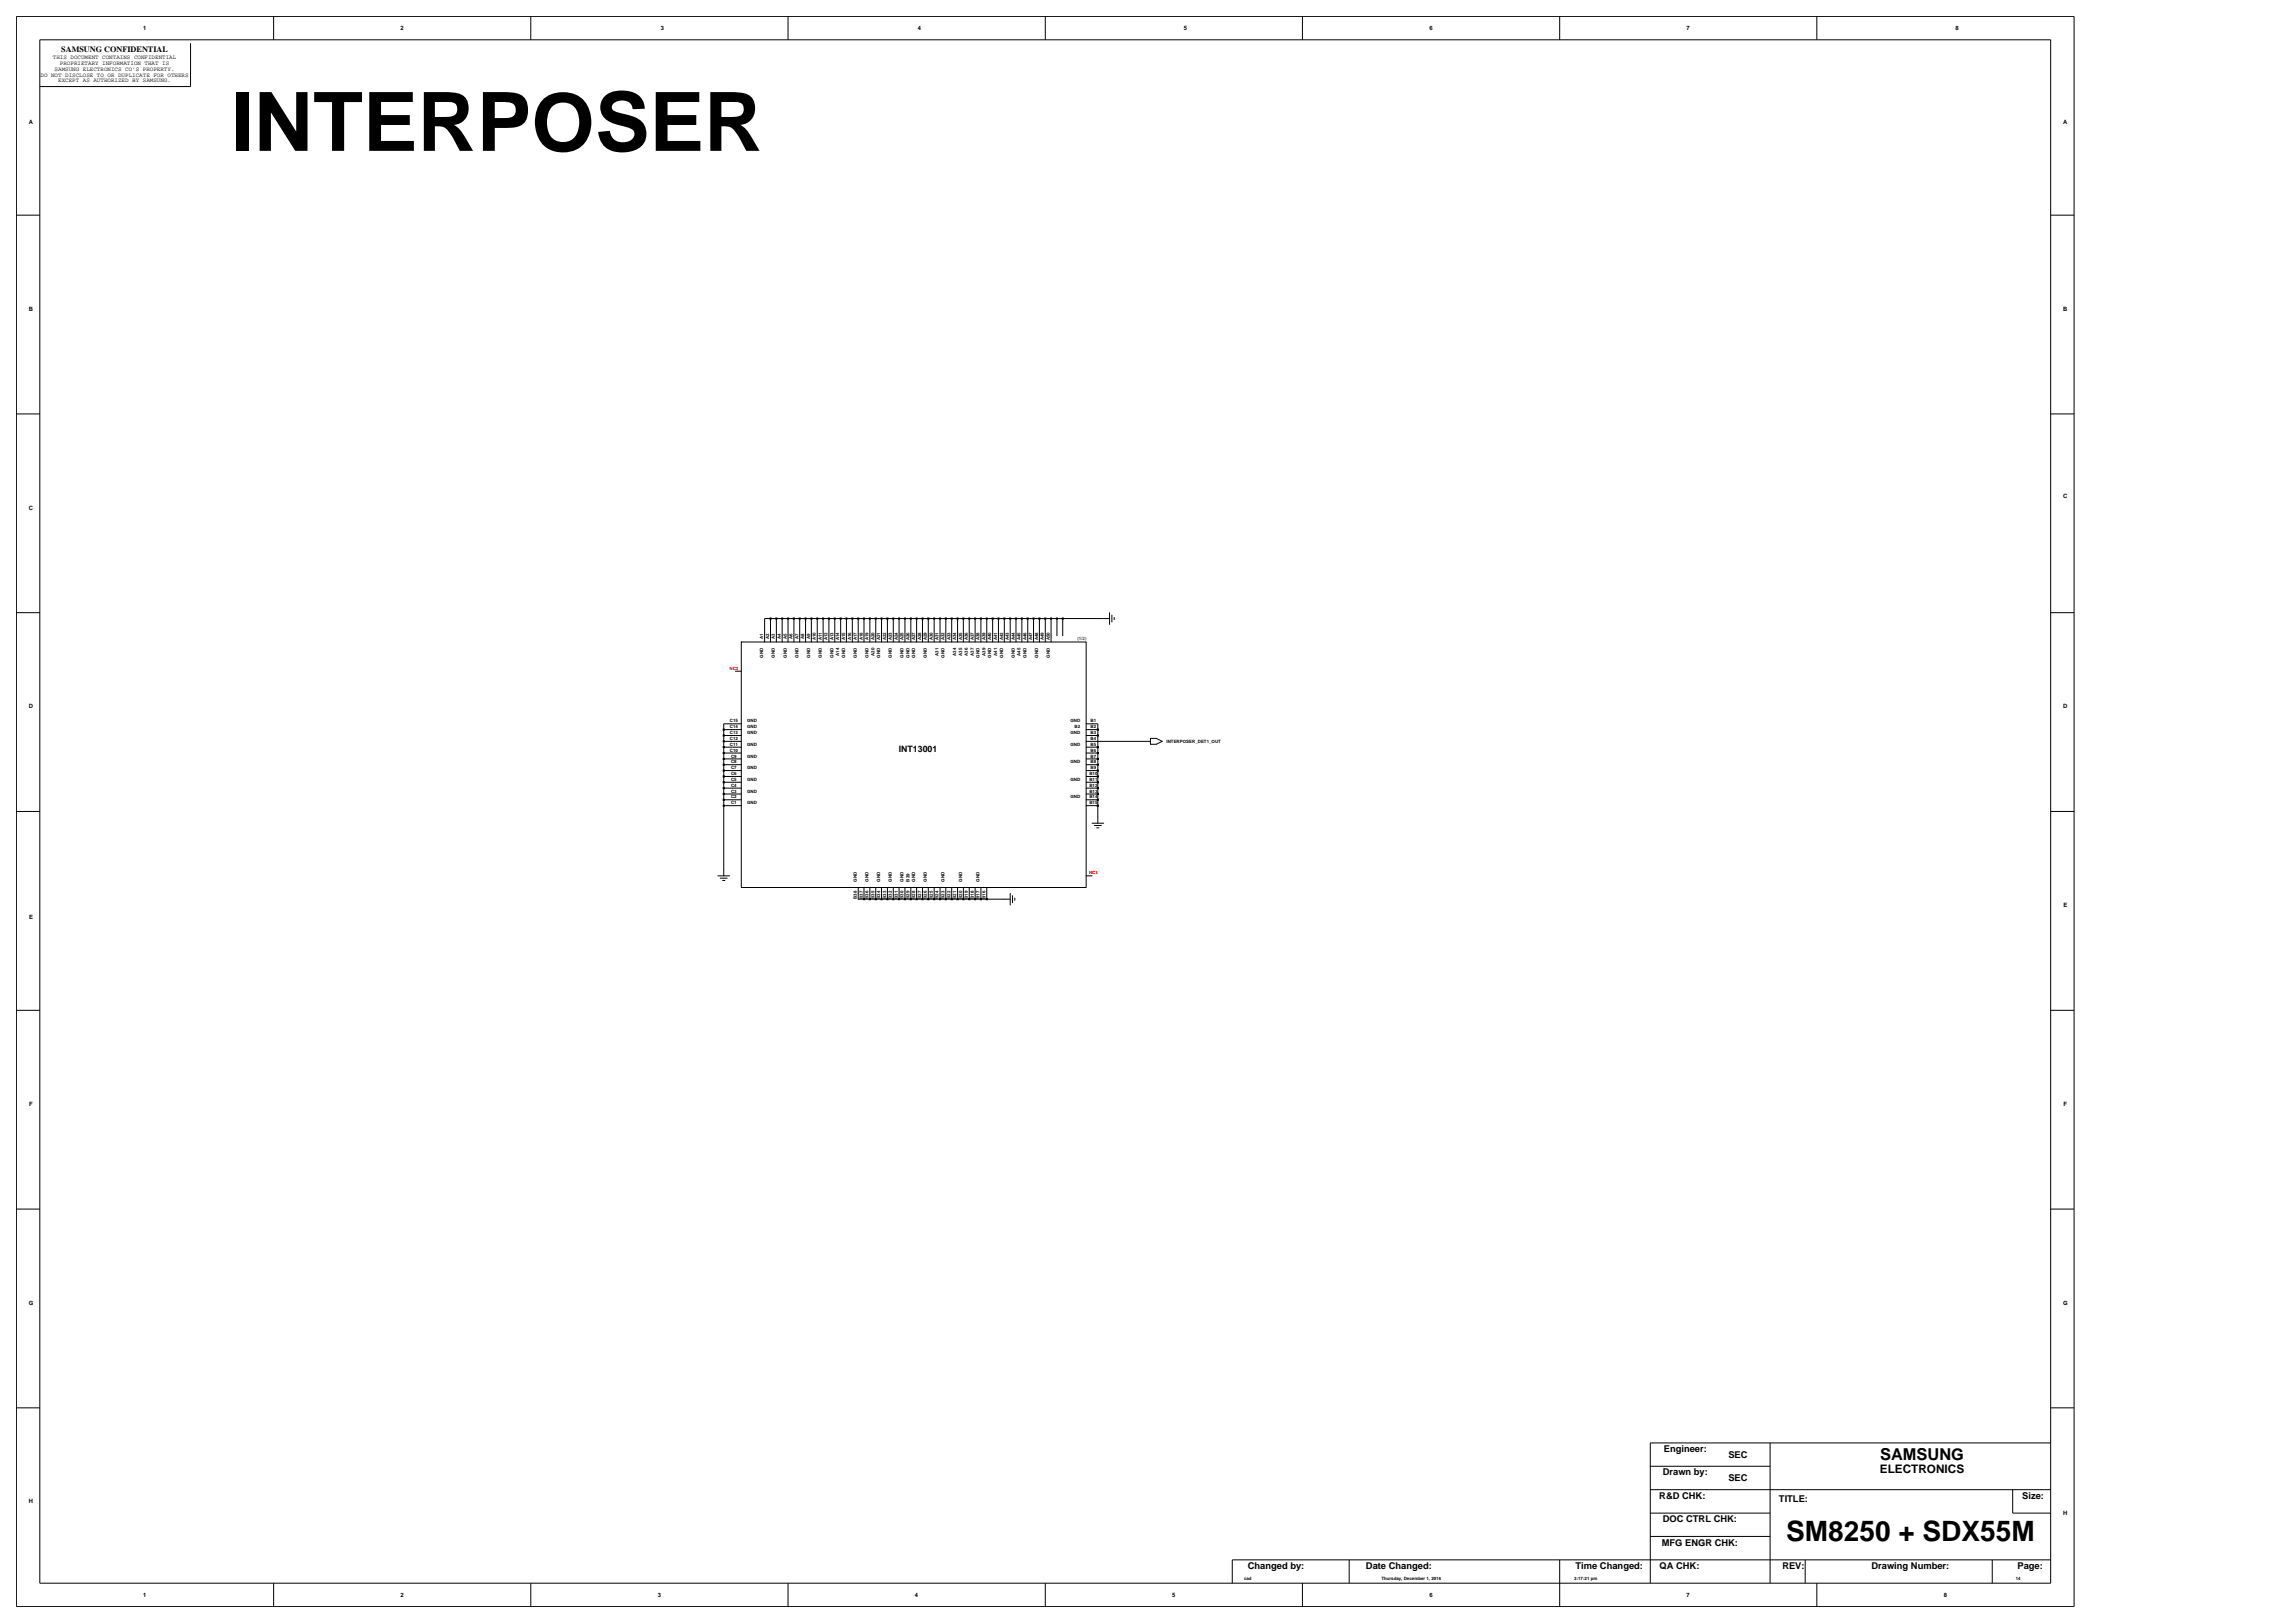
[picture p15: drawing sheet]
<svg xmlns="http://www.w3.org/2000/svg" width="420mm" height="297mm" viewBox="0 0 420 297" stroke-linecap="round" stroke-linejoin="round" font-family="sans-serif">
<defs><g id="words">
<text font-size="15" x="42.3" y="27.6">INTERPOSER</text>
<text font-size="5.1" x="326.9" y="282">SM8250 + SDX55M</text>
<text font-size="3" x="344.1" y="267.2">SAMSUNG</text>
<text font-size="2.2" x="344" y="269.6">ELECTRONICS</text>
<g font-size="1.7">
<text x="304.3" y="270">Drawn by:</text>
<text x="304.5" y="265.7">Engineer:</text>
<text x="316.3" y="266.8">SEC</text>
<text x="303.7" y="274.3">R&amp;D CHK:</text>
<text x="316.3" y="271.1">SEC</text>
<text x="325.6" y="274.8">TITLE:</text>
<text x="370.1" y="274.3">Size:</text>
<text x="304.3" y="278.6">DOC CTRL CHK:</text>
<text x="228.4" y="287.1">Changed by:</text>
<text x="250" y="287.1">Date Changed:</text>
<text x="288.3" y="287.1">Time Changed:</text>
<text x="303.7" y="287.1">QA CHK:</text>
<text x="304.1" y="282.8">MFG ENGR CHK:</text>
<text x="326.2" y="287.1">REV:</text>
<text x="342.5" y="287.1">Drawing Number:</text>
<text x="369.2" y="287.1">Page:</text>
</g>
<text font-size="1.6" x="164.5" y="137.6">INT13001</text>
<text font-size="1.5" x="11.2" y="9.5">SAMSUNG CONFIDENTIAL</text>
<g font-size="1.1">
<text x="26.2" y="5.5">1</text>
<text x="73.3" y="5.5">2</text>
<text x="120.9" y="5.5">3</text>
<text x="168" y="5.5">4</text>
<text x="216.7" y="5.5">5</text>
<text x="261.6" y="5.5">6</text>
<text x="308.7" y="5.5">7</text>
<text x="357.9" y="5.5">8</text>
<text x="9.7" y="10.8">THIS DOCUMENT CONTAINS CONFIDENTIAL</text>
<text x="11" y="11.9">PROPRIETARY INFORMATION THAT IS</text>
<text x="7.4" y="14">DO NOT DISCLOSE TO OR DUPLICATE FOR OTHERS</text>
<text x="10" y="12.9">SAMSUNG ELECTRONICS CO'S PROPERTY.</text>
<text x="10.6" y="15.1">EXCEPT AS AUTHORIZED BY SAMSUNG.</text>
<text x="5.3" y="22.6">A</text>
<text x="377.6" y="22.6">A</text>
<text x="5.3" y="56.9">B</text>
<text x="377.6" y="56.9">B</text>
<text x="5.3" y="93.3">C</text>
<text x="377.6" y="91.1">C</text>
<text x="5.3" y="129.6">D</text>
<text x="377.6" y="129.6">D</text>
<text x="377.6" y="166">E</text>
<text x="5.3" y="168.1">E</text>
<text x="5.4" y="202.4">F</text>
<text x="377.6" y="202.4">F</text>
<text x="5.3" y="238.7">G</text>
<text x="377.5" y="238.7">G</text>
<text x="5.3" y="275.1">H</text>
<text x="377.6" y="277.3">H</text>
<text x="26.2" y="292.2">1</text>
<text x="73.3" y="292.2">2</text>
<text x="120.4" y="292.2">3</text>
<text x="167.4" y="292.2">4</text>
<text x="214.5" y="292.2">5</text>
<text x="261.6" y="292.2">6</text>
<text x="308.7" y="292.2">7</text>
<text x="355.7" y="292.2">8</text>
</g>
<g font-size=".8">
<text x="139.7" y="116.9" transform="rotate(-90 139.7 116.9)">A1</text>
<text x="140.8" y="116.9" transform="rotate(-90 140.8 116.9)">A2</text>
<text x="141.8" y="116.9" transform="rotate(-90 141.8 116.9)">A3</text>
<text x="142.9" y="116.9" transform="rotate(-90 142.9 116.9)">A4</text>
<text x="144" y="116.9" transform="rotate(-90 144 116.9)">A5</text>
<text x="145" y="116.9" transform="rotate(-90 145 116.9)">A6</text>
<text x="146.1" y="116.9" transform="rotate(-90 146.1 116.9)">A7</text>
<text x="147.2" y="116.9" transform="rotate(-90 147.2 116.9)">A8</text>
<text x="148.2" y="116.9" transform="rotate(-90 148.2 116.9)">A9</text>
<text x="149.3" y="117.1" transform="rotate(-90 149.3 117.1)">A10</text>
<text x="150.4" y="117.1" transform="rotate(-90 150.4 117.1)">A11</text>
<text x="151.5" y="117.1" transform="rotate(-90 151.5 117.1)">A12</text>
<text x="152.5" y="117.1" transform="rotate(-90 152.5 117.1)">A13</text>
<text x="153.6" y="117.1" transform="rotate(-90 153.6 117.1)">A14</text>
<text x="154.7" y="117.1" transform="rotate(-90 154.7 117.1)">A15</text>
<text x="155.7" y="117.1" transform="rotate(-90 155.7 117.1)">A16</text>
<text x="156.8" y="117.1" transform="rotate(-90 156.8 117.1)">A17</text>
<text x="157.9" y="117.1" transform="rotate(-90 157.9 117.1)">A18</text>
<text x="159" y="117.1" transform="rotate(-90 159 117.1)">A19</text>
<text x="160" y="117.1" transform="rotate(-90 160 117.1)">A20</text>
<text x="161.1" y="117.1" transform="rotate(-90 161.1 117.1)">A21</text>
<text x="162.2" y="117.1" transform="rotate(-90 162.2 117.1)">A22</text>
<text x="163.2" y="117.1" transform="rotate(-90 163.2 117.1)">A23</text>
<text x="164.3" y="117.1" transform="rotate(-90 164.3 117.1)">A24</text>
<text x="165.4" y="117.1" transform="rotate(-90 165.4 117.1)">A25</text>
<text x="166.4" y="117.1" transform="rotate(-90 166.4 117.1)">A26</text>
<text x="167.5" y="117.1" transform="rotate(-90 167.5 117.1)">A27</text>
<text x="168.6" y="117.1" transform="rotate(-90 168.6 117.1)">A28</text>
<text x="169.6" y="117.1" transform="rotate(-90 169.6 117.1)">A29</text>
<text x="170.7" y="117.1" transform="rotate(-90 170.7 117.1)">A30</text>
<text x="171.8" y="117.1" transform="rotate(-90 171.8 117.1)">A31</text>
<text x="172.9" y="117.1" transform="rotate(-90 172.9 117.1)">A32</text>
<text x="173.9" y="117.1" transform="rotate(-90 173.9 117.1)">A33</text>
<text x="175" y="117.1" transform="rotate(-90 175 117.1)">A34</text>
<text x="176.1" y="117.1" transform="rotate(-90 176.1 117.1)">A35</text>
<text x="177.1" y="117.1" transform="rotate(-90 177.1 117.1)">A36</text>
<text x="178.2" y="117.1" transform="rotate(-90 178.2 117.1)">A37</text>
<text x="179.3" y="117.1" transform="rotate(-90 179.3 117.1)">A38</text>
<text x="180.3" y="117.1" transform="rotate(-90 180.3 117.1)">A39</text>
<text x="181.4" y="117.1" transform="rotate(-90 181.4 117.1)">A40</text>
<text x="182.5" y="117.1" transform="rotate(-90 182.5 117.1)">A41</text>
<text x="183.6" y="117.1" transform="rotate(-90 183.6 117.1)">A42</text>
<text x="184.6" y="117.1" transform="rotate(-90 184.6 117.1)">A43</text>
<text x="185.7" y="117.1" transform="rotate(-90 185.7 117.1)">A44</text>
<text x="186.8" y="117.1" transform="rotate(-90 186.8 117.1)">A45</text>
<text x="187.8" y="117.1" transform="rotate(-90 187.8 117.1)">A46</text>
<text x="188.9" y="117.1" transform="rotate(-90 188.9 117.1)">A47</text>
<text x="190" y="117.1" transform="rotate(-90 190 117.1)">A48</text>
<text x="191" y="117.1" transform="rotate(-90 191 117.1)">A49</text>
<text x="192.1" y="117.1" transform="rotate(-90 192.1 117.1)">A50</text>
<text x="197.2" y="117.2">(1/2)</text>
<text x="139.7" y="120.3" transform="rotate(-90 139.7 120.3)">GND</text>
<text x="141.8" y="120.3" transform="rotate(-90 141.8 120.3)">GND</text>
<text x="144" y="120.3" transform="rotate(-90 144 120.3)">GND</text>
<text x="146.1" y="120.3" transform="rotate(-90 146.1 120.3)">GND</text>
<text x="148.2" y="120.3" transform="rotate(-90 148.2 120.3)">GND</text>
<text x="150.4" y="120.3" transform="rotate(-90 150.4 120.3)">GND</text>
<text x="152.5" y="120.3" transform="rotate(-90 152.5 120.3)">GND</text>
<text x="153.6" y="120" transform="rotate(-90 153.6 120)">A14</text>
<text x="154.7" y="120.3" transform="rotate(-90 154.7 120.3)">GND</text>
<text x="156.8" y="120.3" transform="rotate(-90 156.8 120.3)">GND</text>
<text x="159" y="120.3" transform="rotate(-90 159 120.3)">GND</text>
<text x="160" y="120" transform="rotate(-90 160 120)">A20</text>
<text x="161.1" y="120.3" transform="rotate(-90 161.1 120.3)">GND</text>
<text x="163.2" y="120.3" transform="rotate(-90 163.2 120.3)">GND</text>
<text x="165.4" y="120.3" transform="rotate(-90 165.4 120.3)">GND</text>
<text x="166.4" y="120.3" transform="rotate(-90 166.4 120.3)">GND</text>
<text x="167.5" y="120.3" transform="rotate(-90 167.5 120.3)">GND</text>
<text x="169.6" y="120.3" transform="rotate(-90 169.6 120.3)">GND</text>
<text x="171.8" y="120" transform="rotate(-90 171.8 120)">A31</text>
<text x="172.9" y="120.3" transform="rotate(-90 172.9 120.3)">GND</text>
<text x="175" y="120" transform="rotate(-90 175 120)">A34</text>
<text x="176.1" y="120" transform="rotate(-90 176.1 120)">A35</text>
<text x="177.1" y="120" transform="rotate(-90 177.1 120)">A36</text>
<text x="178.2" y="120" transform="rotate(-90 178.2 120)">A37</text>
<text x="179.3" y="120.3" transform="rotate(-90 179.3 120.3)">GND</text>
<text x="180.3" y="120" transform="rotate(-90 180.3 120)">A39</text>
<text x="181.4" y="120.3" transform="rotate(-90 181.4 120.3)">GND</text>
<text x="182.5" y="120" transform="rotate(-90 182.5 120)">A41</text>
<text x="183.6" y="120.3" transform="rotate(-90 183.6 120.3)">GND</text>
<text x="185.7" y="120.3" transform="rotate(-90 185.7 120.3)">GND</text>
<text x="186.8" y="120" transform="rotate(-90 186.8 120)">A45</text>
<text x="187.8" y="120.3" transform="rotate(-90 187.8 120.3)">GND</text>
<text x="190" y="120.3" transform="rotate(-90 190 120.3)">GND</text>
<text x="192.1" y="120.3" transform="rotate(-90 192.1 120.3)">GND</text>
<text x="133.6" y="134.3">C13</text>
<text x="133.6" y="133.3">C14</text>
<text x="133.6" y="132.2">C15</text>
<text x="133.6" y="137.6">C10</text>
<text x="133.6" y="136.5">C11</text>
<text x="133.6" y="135.4">C12</text>
<text x="136.7" y="134.3">GND</text>
<text x="136.7" y="133.3">GND</text>
<text x="136.7" y="132.2">GND</text>
<text x="136.7" y="136.5">GND</text>
<text x="195.9" y="136.5">GND</text>
<text x="195.9" y="134.3">GND</text>
<text x="195.9" y="132.2">GND</text>
<text x="196.7" y="133.3">B2</text>
<text x="199.6" y="137.6">B6</text>
<text x="199.6" y="135.4">B4</text>
<text x="199.6" y="136.5">B5</text>
<text x="199.6" y="134.3">B3</text>
<text x="199.6" y="133.3">B2</text>
<text x="199.6" y="132.2">B1</text>
<text x="213.5" y="136">INTERPOSER_DET1_OUT</text>
<text x="133.8" y="140.8">C7</text>
<text x="133.8" y="139.7">C8</text>
<text x="133.8" y="138.6">C9</text>
<text x="133.8" y="144">C4</text>
<text x="133.8" y="142.9">C5</text>
<text x="133.8" y="141.8">C6</text>
<text x="136.7" y="140.8">GND</text>
<text x="136.7" y="138.6">GND</text>
<text x="136.7" y="142.9">GND</text>
<text x="195.9" y="139.7">GND</text>
<text x="195.9" y="142.9">GND</text>
<text x="199.4" y="141.8">B10</text>
<text x="199.4" y="142.9">B11</text>
<text x="199.4" y="144">B12</text>
<text x="199.6" y="138.6">B7</text>
<text x="199.6" y="139.7">B8</text>
<text x="199.6" y="140.8">B9</text>
<text x="133.8" y="146.1">C2</text>
<text x="133.8" y="145">C3</text>
<text x="133.8" y="147.2">C1</text>
<text x="136.7" y="145">GND</text>
<text x="136.7" y="147.2">GND</text>
<text x="195.9" y="146.1">GND</text>
<text x="199.4" y="145">B13</text>
<text x="199.4" y="146.1">B14</text>
<text x="199.4" y="147.2">B15</text>
<text x="156.8" y="161.3" transform="rotate(-90 156.8 161.3)">GND</text>
<text x="159" y="161.3" transform="rotate(-90 159 161.3)">GND</text>
<text x="161.1" y="161.3" transform="rotate(-90 161.1 161.3)">GND</text>
<text x="163.2" y="161.3" transform="rotate(-90 163.2 161.3)">GND</text>
<text x="165.4" y="161.3" transform="rotate(-90 165.4 161.3)">GND</text>
<text x="166.4" y="161.3" transform="rotate(-90 166.4 161.3)">B29</text>
<text x="167.5" y="161.3" transform="rotate(-90 167.5 161.3)">GND</text>
<text x="169.6" y="161.3" transform="rotate(-90 169.6 161.3)">GND</text>
<text x="172.9" y="161.3" transform="rotate(-90 172.9 161.3)">GND</text>
<text x="176.1" y="161.3" transform="rotate(-90 176.1 161.3)">GND</text>
<text x="179.3" y="161.3" transform="rotate(-90 179.3 161.3)">GND</text>
<text x="156.8" y="164.5" transform="rotate(-90 156.8 164.5)">B38</text>
<text x="157.9" y="164.5" transform="rotate(-90 157.9 164.5)">B37</text>
<text x="159" y="164.5" transform="rotate(-90 159 164.5)">B36</text>
<text x="160" y="164.5" transform="rotate(-90 160 164.5)">B35</text>
<text x="161.1" y="164.5" transform="rotate(-90 161.1 164.5)">B34</text>
<text x="162.2" y="164.5" transform="rotate(-90 162.2 164.5)">B33</text>
<text x="163.2" y="164.5" transform="rotate(-90 163.2 164.5)">B32</text>
<text x="164.3" y="164.5" transform="rotate(-90 164.3 164.5)">B31</text>
<text x="165.4" y="164.5" transform="rotate(-90 165.4 164.5)">B30</text>
<text x="166.4" y="164.5" transform="rotate(-90 166.4 164.5)">B29</text>
<text x="167.5" y="164.5" transform="rotate(-90 167.5 164.5)">B28</text>
<text x="168.6" y="164.5" transform="rotate(-90 168.6 164.5)">B27</text>
<text x="169.6" y="164.5" transform="rotate(-90 169.6 164.5)">B26</text>
<text x="170.7" y="164.5" transform="rotate(-90 170.7 164.5)">B25</text>
<text x="171.8" y="164.5" transform="rotate(-90 171.8 164.5)">B24</text>
<text x="172.9" y="164.5" transform="rotate(-90 172.9 164.5)">B23</text>
<text x="173.9" y="164.5" transform="rotate(-90 173.9 164.5)">B22</text>
<text x="175" y="164.5" transform="rotate(-90 175 164.5)">B21</text>
<text x="176.1" y="164.5" transform="rotate(-90 176.1 164.5)">B20</text>
<text x="177.1" y="164.5" transform="rotate(-90 177.1 164.5)">B19</text>
<text x="178.2" y="164.5" transform="rotate(-90 178.2 164.5)">B18</text>
<text x="179.3" y="164.5" transform="rotate(-90 179.3 164.5)">B17</text>
<text x="180.3" y="164.5" transform="rotate(-90 180.3 164.5)">B16</text>
<text x="227.7" y="289.2">cad</text>
<text x="252.8" y="289.2">Thursday, December 1, 2016</text>
<text x="288.1" y="289.2">3:17:21 pm</text>
<text x="368.9" y="289.2">14</text>
</g>
<g font-size=".8" fill="#f00">
<text x="133.5" y="122.6">NC2</text>
<text x="199.3" y="160">NC1</text>
</g>
</g></defs>
<!-- layer: MFD Layer /idea/tmp/Extended-Print.cd77.park.sheet14.8.mfd -->
<g fill="none" stroke="#000" stroke-width=".18">
<path d="M3 3h376.6v291h-376.6zM7.3 7.3h368v282.4h-368zM34.9 7.9v7.9h-27.6M50.1 3v4.3M97.1 3v4.3M144.2 3v4.3M191.3 3v4.3M238.4 3v4.3M285.4 3v4.3M332.5 3v4.3M3 39.4h4.3M375.3 39.4h4.3"/>
<path d="M3 75.7h4.3M375.3 75.7h4.3M3 112.1h4.3M135.7 117.5h63.1v44.9h-63.1zM135.7 117.5h.1M141 113.2v4.3M142.1 113.2v4.3M143.1 113.2v4.3M144.2 113.2v4.3M145.3 113.2v4.3M146.3 113.2v4.3M147.4 113.2v4.3"/>
<path d="M148.5 113.2v4.3M149.6 113.2v4.3M150.6 113.2v4.3M151.7 113.2v4.3M152.8 113.2v4.3M153.8 113.2v4.3M154.9 113.2v4.3M156 113.2v4.3M157.1 113.2v4.3M158.1 113.2v4.3M159.2 113.2v4.3M160.3 113.2v4.3"/>
<path d="M161.3 113.2v4.3M162.4 113.2v4.3M163.5 113.2v4.3M164.5 113.2v4.3M165.6 113.2v4.3M166.7 113.2v4.3M167.7 113.2v4.3M168.8 113.2v4.3M169.9 113.2v4.3M171 113.2v4.3M172 113.2v4.3M173.1 113.2v4.3"/>
<path d="M174.2 113.2v4.3M175.2 113.2v4.3M176.3 113.2v4.3M177.4 113.2v4.3M178.5 113.2v4.3M179.5 113.2v4.3M180.6 113.2v4.3M181.7 113.2v4.3M182.7 113.2v4.3M183.8 113.2v4.3M184.9 113.2v4.3M185.9 113.2v4.3"/>
<path d="M187 113.2v4.3M188.1 113.2v4.3M189.1 113.2v4.3M190.2 113.2v4.3M191.3 113.2v4.3M192.4 113.2v4.3M193.4 113.2v3.2M194.5 113.2v3.2M203.1 113.2h-63.2v4.3M203.1 112.1v2.2M203.5 112.6v1.2M203.9 113v.4"/>
<path d="M375.3 112.1h4.3M132.5 138.9h3.2M132.5 135.7h3.2M132.5 136.7h3.2M132.5 137.8h3.2M132.5 139.9h3.2M132.5 133.5h3.2M132.5 134.6h3.2M134.6 122.8h1.1M135.7 132.5h-3.2v27.8M198.8 138.9h2.1M198.8 135.7h11.7"/>
<path d="M198.8 136.7h2.1M198.8 137.8h2.1M198.8 139.9h2.1M198.8 132.5h2.1v18.1M198.8 133.5h2.1M198.8 134.6h2.1M210.5 135.1h1.1l1.1 .6-1.1 .5h-1.1zM3 148.5h4.3M132.5 145.3h3.2M132.5 143.1h3.2M132.5 141h3.2M132.5 142.1h3.2"/>
<path d="M132.5 144.2h3.2M132.5 146.3h3.2M132.5 147.4h3.2M198.8 145.3h2.1M198.8 143.1h2.1M198.8 141h2.1M198.8 142.1h2.1M198.8 144.2h2.1M198.8 146.3h2.1M198.8 147.4h2.1M199.8 150.6h2.2M200.3 151.1h1.3"/>
<path d="M200.7 151.5h.4M375.3 148.5h4.3M131.4 160.3h2.1M131.8 160.7h1.3M132.2 161.1h.5M157.1 162.4v2.1h27.8M158.1 162.4v2.1M159.2 162.4v2.1M160.3 162.4v2.1M161.3 162.4v2.1M162.4 162.4v2.1M163.5 162.4v2.1"/>
<path d="M164.5 162.4v2.1M165.6 162.4v2.1M166.7 162.4v2.1M167.7 162.4v2.1M168.8 162.4v2.1M169.9 162.4v2.1M171 162.4v2.1M172 162.4v2.1M173.1 162.4v2.1M174.2 162.4v2.1M175.2 162.4v2.1M176.3 162.4v2.1"/>
<path d="M177.4 162.4v2.1M178.5 162.4v2.1M179.5 162.4v2.1M180.6 162.4v2.1M184.9 163.5v2.1M185.3 163.9v1.3M185.7 164.3v.4M198.8 160.3h1M3 184.9h4.3M375.3 184.9h4.3M3 221.2h4.3M375.3 221.2h4.3"/>
<path d="M3 257.6h4.3M375.3 257.6h4.3M302 268.3h21.9M302 272.6h73.3M302 276.9h21.9M323.9 264v25.7M368.3 272.6v4.3h7M375.3 264h-73.3v25.7M50.1 289.7v4.3M97.1 289.7v4.3M144.2 289.7v4.3M191.3 289.7v4.3"/>
<path d="M238.4 289.7v4.3M246.9 285.4v4.3M285.4 285.4v8.6M302 281.1h21.9M330.4 285.4v4.3M332.5 289.7v4.3M364.6 285.4v4.3M375.3 285.4h-149.8v4.3"/>
</g>
<g fill="#000" stroke="#000" stroke-width=".18">
<path d="M140.9 113.1h.2v.2h-.2z" fill-rule="evenodd"/>
<path d="M142 113.1h.2v.2h-.2z" fill-rule="evenodd"/>
<path d="M143 113.1h.2v.2h-.2z" fill-rule="evenodd"/>
<path d="M144.1 113.1h.2v.2h-.2z" fill-rule="evenodd"/>
<path d="M145.2 113.1h.2v.2h-.2z" fill-rule="evenodd"/>
<path d="M146.2 113.1h.3v.2h-.3z" fill-rule="evenodd"/>
<path d="M147.3 113.1h.2v.2h-.2z" fill-rule="evenodd"/>
<path d="M148.4 113.1h.2v.2h-.2z" fill-rule="evenodd"/>
<path d="M149.5 113.1h.2v.2h-.2z" fill-rule="evenodd"/>
<path d="M150.5 113.1h.2v.2h-.2z" fill-rule="evenodd"/>
<path d="M151.6 113.1h.2v.2h-.2z" fill-rule="evenodd"/>
<path d="M152.7 113.1h.2v.2h-.2z" fill-rule="evenodd"/>
<path d="M153.7 113.1h.3v.2h-.3z" fill-rule="evenodd"/>
<path d="M154.8 113.1h.2v.2h-.2z" fill-rule="evenodd"/>
<path d="M155.9 113.1h.2v.2h-.2z" fill-rule="evenodd"/>
<path d="M157 113.1h.2v.2h-.2z" fill-rule="evenodd"/>
<path d="M158 113.1h.2v.2h-.2z" fill-rule="evenodd"/>
<path d="M159.1 113.1h.2v.2h-.2z" fill-rule="evenodd"/>
<path d="M160.2 113.1h.2v.2h-.2z" fill-rule="evenodd"/>
<path d="M161.2 113.1h.2v.2h-.2z" fill-rule="evenodd"/>
<path d="M162.3 113.1h.2v.2h-.2z" fill-rule="evenodd"/>
<path d="M163.4 113.1h.2v.2h-.2z" fill-rule="evenodd"/>
<path d="M164.4 113.1h.2v.2h-.2z" fill-rule="evenodd"/>
<path d="M165.5 113.1h.2v.2h-.2z" fill-rule="evenodd"/>
<path d="M166.6 113.1h.2v.2h-.2z" fill-rule="evenodd"/>
<path d="M167.6 113.1h.3v.2h-.3z" fill-rule="evenodd"/>
<path d="M168.7 113.1h.2v.2h-.2z" fill-rule="evenodd"/>
<path d="M169.8 113.1h.2v.2h-.2z" fill-rule="evenodd"/>
<path d="M170.9 113.1h.2v.2h-.2z" fill-rule="evenodd"/>
<path d="M171.9 113.1h.2v.2h-.2z" fill-rule="evenodd"/>
<path d="M173 113.1h.2v.2h-.2z" fill-rule="evenodd"/>
<path d="M174.1 113.1h.2v.2h-.2z" fill-rule="evenodd"/>
<path d="M175.1 113.1h.2v.2h-.2z" fill-rule="evenodd"/>
<path d="M176.2 113.1h.2v.2h-.2z" fill-rule="evenodd"/>
<path d="M177.3 113.1h.2v.2h-.2z" fill-rule="evenodd"/>
<path d="M178.3 113.1h.3v.2h-.3z" fill-rule="evenodd"/>
<path d="M179.4 113.1h.2v.2h-.2z" fill-rule="evenodd"/>
<path d="M180.5 113.1h.2v.2h-.2z" fill-rule="evenodd"/>
<path d="M181.6 113.1h.2v.2h-.2z" fill-rule="evenodd"/>
<path d="M182.6 113.1h.2v.2h-.2z" fill-rule="evenodd"/>
<path d="M183.7 113.1h.2v.2h-.2z" fill-rule="evenodd"/>
<path d="M184.8 113.1h.2v.2h-.2z" fill-rule="evenodd"/>
<path d="M185.8 113.1h.2v.2h-.2z" fill-rule="evenodd"/>
<path d="M186.9 113.1h.2v.2h-.2z" fill-rule="evenodd"/>
<path d="M188 113.1h.2v.2h-.2z" fill-rule="evenodd"/>
<path d="M189 113.1h.2v.2h-.2z" fill-rule="evenodd"/>
<path d="M190.1 113.1h.2v.2h-.2z" fill-rule="evenodd"/>
<path d="M191.2 113.1h.2v.2h-.2z" fill-rule="evenodd"/>
<path d="M192.2 113.1h.3v.2h-.3z" fill-rule="evenodd"/>
<path d="M193.3 113.1h.2v.2h-.2z" fill-rule="evenodd"/>
<path d="M194.4 113.1h.2v.2h-.2z" fill-rule="evenodd"/>
<path d="M132.3 138.8h.3v.2h-.3z" fill-rule="evenodd"/>
<path d="M132.3 137.7h.3v.2h-.3z" fill-rule="evenodd"/>
<path d="M132.3 136.6h.3v.2h-.3z" fill-rule="evenodd"/>
<path d="M132.3 135.6h.3v.2h-.3z" fill-rule="evenodd"/>
<path d="M132.3 134.5h.3v.2h-.3z" fill-rule="evenodd"/>
<path d="M132.3 133.4h.3v.2h-.3z" fill-rule="evenodd"/>
<path d="M200.8 138.8h.2v.2h-.2z" fill-rule="evenodd"/>
<path d="M200.8 137.7h.2v.2h-.2z" fill-rule="evenodd"/>
<path d="M200.8 136.6h.2v.2h-.2z" fill-rule="evenodd"/>
<path d="M200.8 134.5h.2v.2h-.2z" fill-rule="evenodd"/>
<path d="M200.8 133.4h.2v.2h-.2z" fill-rule="evenodd"/>
<path d="M132.3 147.3h.3v.2h-.3z" fill-rule="evenodd"/>
<path d="M132.3 146.2h.3v.3h-.3z" fill-rule="evenodd"/>
<path d="M132.3 145.2h.3v.2h-.3z" fill-rule="evenodd"/>
<path d="M132.3 144.1h.3v.2h-.3z" fill-rule="evenodd"/>
<path d="M132.3 143h.3v.2h-.3z" fill-rule="evenodd"/>
<path d="M132.3 142h.3v.2h-.3z" fill-rule="evenodd"/>
<path d="M132.3 140.9h.3v.2h-.3z" fill-rule="evenodd"/>
<path d="M132.3 139.8h.3v.2h-.3z" fill-rule="evenodd"/>
<path d="M200.8 147.3h.2v.2h-.2z" fill-rule="evenodd"/>
<path d="M200.8 146.2h.2v.3h-.2z" fill-rule="evenodd"/>
<path d="M200.8 145.2h.2v.2h-.2z" fill-rule="evenodd"/>
<path d="M200.8 144.1h.2v.2h-.2z" fill-rule="evenodd"/>
<path d="M200.8 143h.2v.2h-.2z" fill-rule="evenodd"/>
<path d="M200.8 142h.2v.2h-.2z" fill-rule="evenodd"/>
<path d="M200.8 140.9h.2v.2h-.2z" fill-rule="evenodd"/>
<path d="M200.8 139.8h.2v.2h-.2z" fill-rule="evenodd"/>
<path d="M158 164.4h.2v.2h-.2z" fill-rule="evenodd"/>
<path d="M159.1 164.4h.2v.2h-.2z" fill-rule="evenodd"/>
<path d="M160.2 164.4h.2v.2h-.2z" fill-rule="evenodd"/>
<path d="M161.2 164.4h.2v.2h-.2z" fill-rule="evenodd"/>
<path d="M162.3 164.4h.2v.2h-.2z" fill-rule="evenodd"/>
<path d="M163.4 164.4h.2v.2h-.2z" fill-rule="evenodd"/>
<path d="M164.4 164.4h.2v.2h-.2z" fill-rule="evenodd"/>
<path d="M165.5 164.4h.2v.2h-.2z" fill-rule="evenodd"/>
<path d="M166.6 164.4h.2v.2h-.2z" fill-rule="evenodd"/>
<path d="M167.6 164.4h.3v.2h-.3z" fill-rule="evenodd"/>
<path d="M168.7 164.4h.2v.2h-.2z" fill-rule="evenodd"/>
<path d="M169.8 164.4h.2v.2h-.2z" fill-rule="evenodd"/>
<path d="M170.9 164.4h.2v.2h-.2z" fill-rule="evenodd"/>
<path d="M171.9 164.4h.2v.2h-.2z" fill-rule="evenodd"/>
<path d="M173 164.4h.2v.2h-.2z" fill-rule="evenodd"/>
<path d="M174.1 164.4h.2v.2h-.2z" fill-rule="evenodd"/>
<path d="M175.1 164.4h.2v.2h-.2z" fill-rule="evenodd"/>
<path d="M176.2 164.4h.2v.2h-.2z" fill-rule="evenodd"/>
<path d="M177.3 164.4h.2v.2h-.2z" fill-rule="evenodd"/>
<path d="M178.3 164.4h.3v.2h-.3z" fill-rule="evenodd"/>
<path d="M179.4 164.4h.2v.2h-.2z" fill-rule="evenodd"/>
<path d="M180.5 164.4h.2v.2h-.2z" fill-rule="evenodd"/>
</g>
<use href="#words"/>
</svg>
